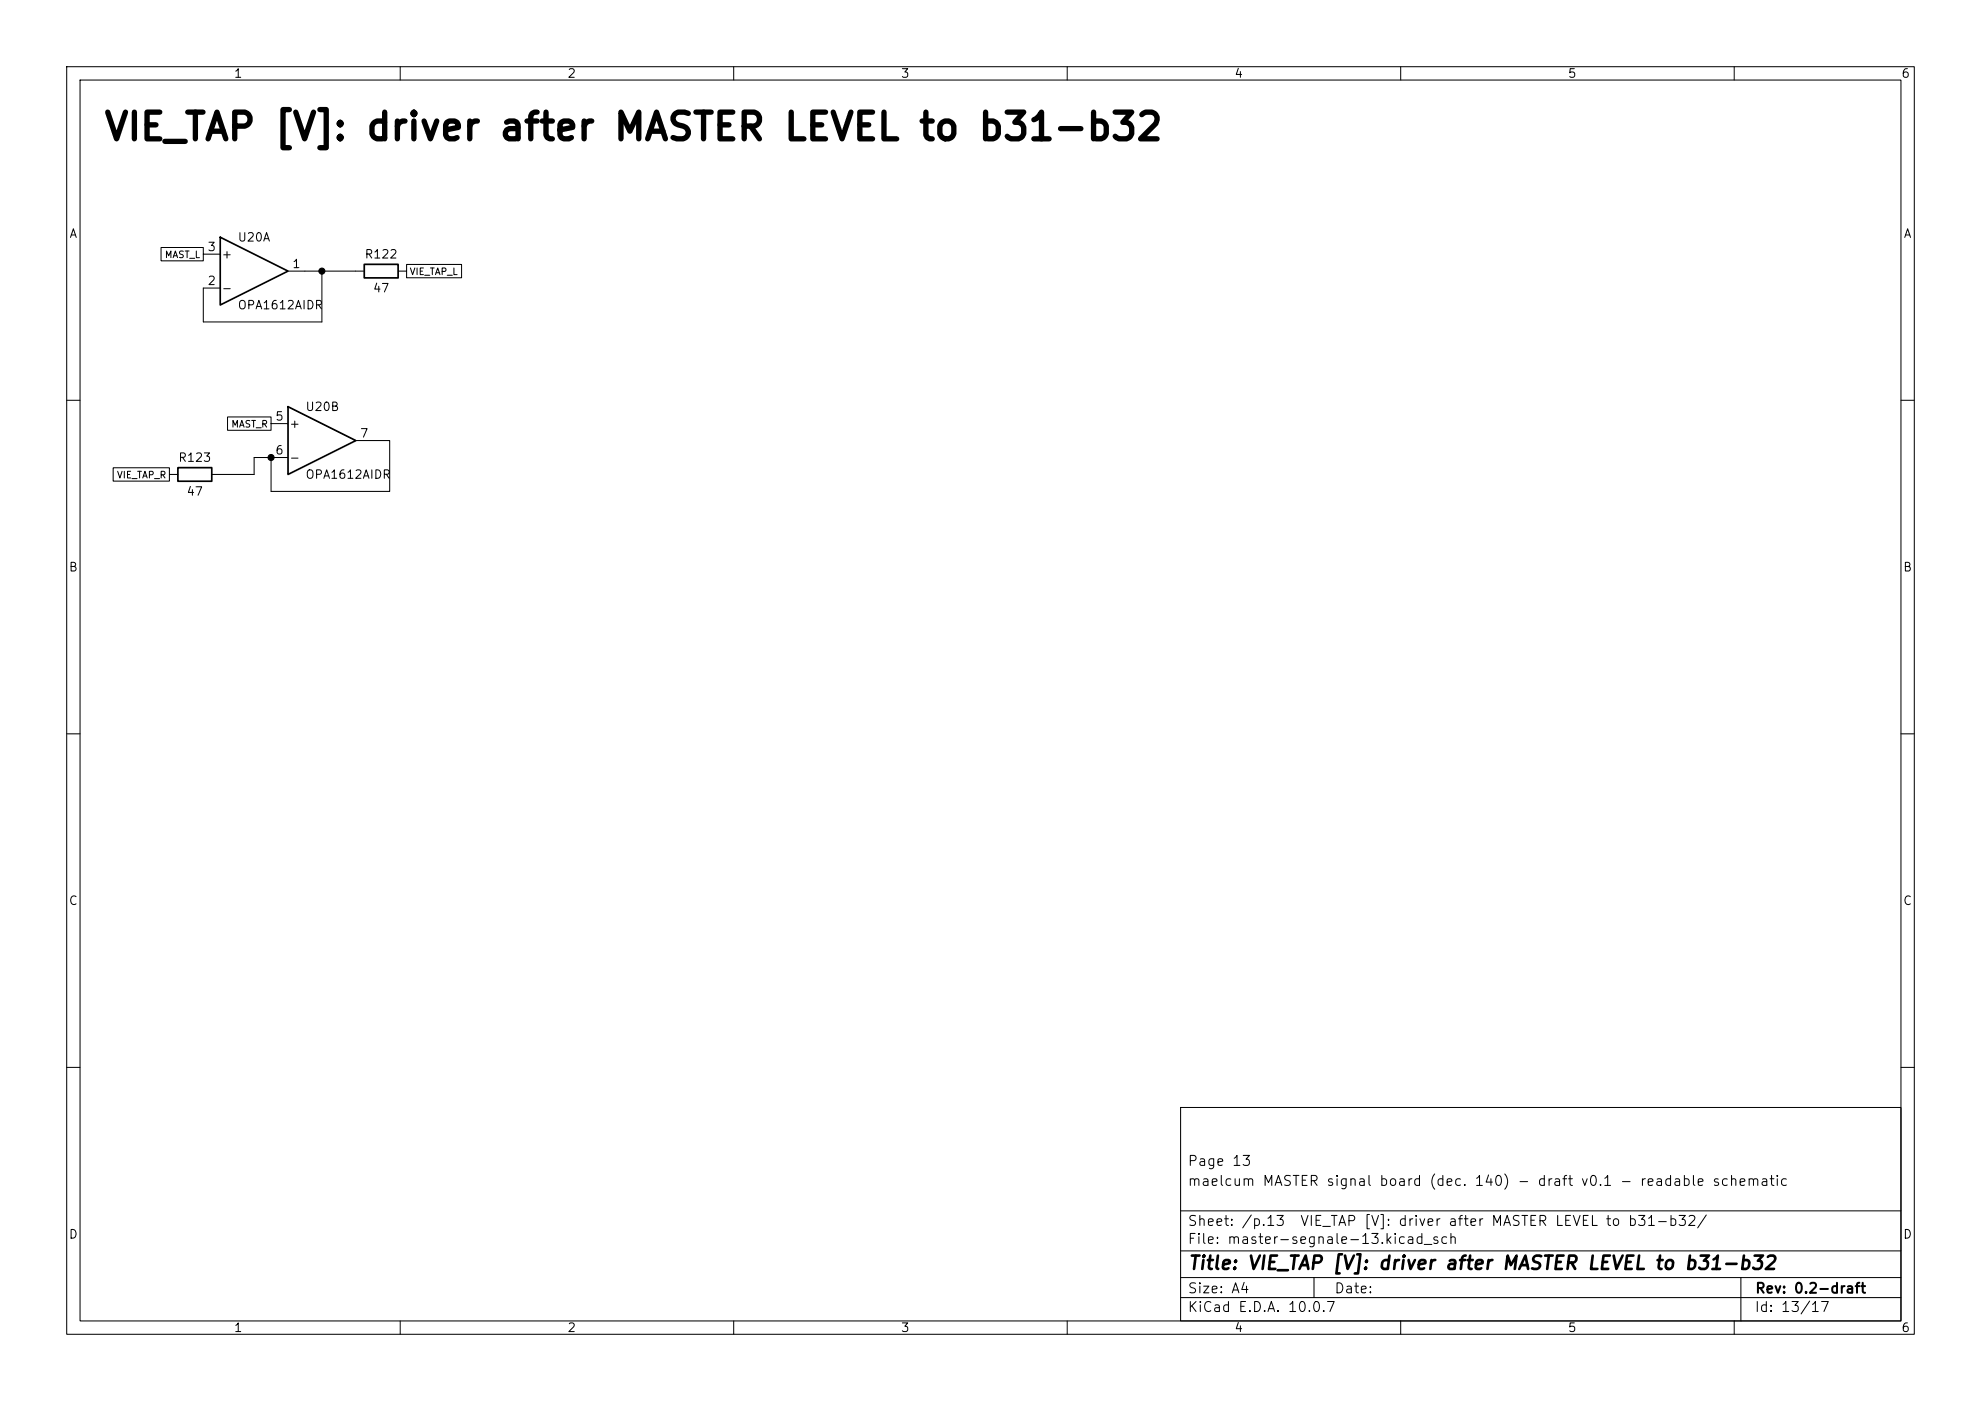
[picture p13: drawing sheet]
(kicad_sch
 (version 20260101)
 (generator "eeschema")
 (generator_version "10.0")
 (paper "A4")
 (title_block
  (title "VIE_TAP [V]: driver after MASTER LEVEL to b31-b32")
  (rev "0.2-draft")
  (comment 1 "maelcum MASTER signal board (dec. 140) - draft v0.1 - readable schematic")
  (comment 2 "Page 13"))
 (lib_symbols
  (symbol
   "Amplifier_Operational:OPA1612AxD"
   (pin_names
    (offset 0.127)) (exclude_from_sim no) (in_bom yes) (on_board yes)
   (in_pos_files yes)
   (duplicate_pin_numbers_are_jumpers no)
   (property
    "Reference"
    "U" (at 0 5.08 0) (show_name no) (do_not_autoplace no) (effects (font (size 1.27 1.27)) (justify left)))
   (property
    "Value"
    "OPA1612AxD" (at 0 -5.08 0) (show_name no) (do_not_autoplace no) (effects (font (size 1.27 1.27)) (justify left)))
   (property
    "Footprint"
    "" (at 0 0 0) (show_name no) (do_not_autoplace no) (hide yes) (effects (font (size 1.27 1.27))))
   (property
    "Datasheet"
    "http://www.ti.com/lit/ds/symlink/opa1612.pdf" (at 0 0 0) (show_name no) (do_not_autoplace no) (hide yes) (effects (font (size 1.27 1.27))))
   (property
    "Description"
    "Dual SoundPlus High Performance, Bipolar-Input Audio Operational Amplifiers, SOIC-8" (at 0 0 0) (show_name no) (do_not_autoplace no) (hide yes) (effects (font (size 1.27 1.27))))
   (property
    "ki_locked"
    "" (at 0 0 0) (show_name no) (do_not_autoplace no) (effects (font (size 1.27 1.27))))
   (property
    "ki_keywords"
    "dual opamp" (at 0 0 0) (show_name no) (do_not_autoplace no) (hide yes) (effects (font (size 1.27 1.27))))
   (property
    "ki_fp_filters"
    "SOIC*3.9x4.9mm*P1.27mm* DIP*W7.62mm* TO*99* OnSemi*Micro8* TSSOP*3x3mm*P0.65mm* TSSOP*4.4x3mm*P0.65mm* MSOP*3x3mm*P0.65mm* SSOP*3.9x4.9mm*P0.635mm* LFCSP*2x2mm*P0.5mm* *SIP* SOIC*5.3x6.2mm*P1.27mm*" (at 0 0 0) (show_name no) (do_not_autoplace no) (hide yes) (effects (font (size 1.27 1.27))))
   (symbol
    "OPA1612AxD_1_1"
    (polyline (pts (xy -5.08 5.08) (xy 5.08 0) (xy -5.08 -5.08) (xy -5.08 5.08)) (stroke (width 0.254) (type default)) (fill (type background)))
    (pin
    output
    line (at 7.62 0 180) (length 2.54) (name
    "" (effects (font (size 1.27 1.27)))) (number
    "1" (effects (font (size 1.27 1.27)))))
    (pin
    input
    line (at -7.62 -2.54 0) (length 2.54) (name
    "-" (effects (font (size 1.27 1.27)))) (number
    "2" (effects (font (size 1.27 1.27)))))
    (pin
    input
    line (at -7.62 2.54 0) (length 2.54) (name
    "+" (effects (font (size 1.27 1.27)))) (number
    "3" (effects (font (size 1.27 1.27))))))
   (symbol
    "OPA1612AxD_2_1"
    (polyline (pts (xy -5.08 5.08) (xy 5.08 0) (xy -5.08 -5.08) (xy -5.08 5.08)) (stroke (width 0.254) (type default)) (fill (type background)))
    (pin
    input
    line (at -7.62 2.54 0) (length 2.54) (name
    "+" (effects (font (size 1.27 1.27)))) (number
    "5" (effects (font (size 1.27 1.27)))))
    (pin
    input
    line (at -7.62 -2.54 0) (length 2.54) (name
    "-" (effects (font (size 1.27 1.27)))) (number
    "6" (effects (font (size 1.27 1.27)))))
    (pin
    output
    line (at 7.62 0 180) (length 2.54) (name
    "" (effects (font (size 1.27 1.27)))) (number
    "7" (effects (font (size 1.27 1.27))))))
   (symbol
    "OPA1612AxD_3_1"
    (pin
    power_in
    line (at -2.54 -7.62 90) (length 3.81) (name
    "V-" (effects (font (size 1.27 1.27)))) (number
    "4" (effects (font (size 1.27 1.27)))))
    (pin
    power_in
    line (at -2.54 7.62 270) (length 3.81) (name
    "V+" (effects (font (size 1.27 1.27)))) (number
    "8" (effects (font (size 1.27 1.27))))))
   (embedded_fonts no))
  (symbol
   "Device:R"
   (pin_numbers (hide yes))
   (pin_names
    (offset 0)) (exclude_from_sim no) (in_bom yes) (on_board yes)
   (in_pos_files yes)
   (duplicate_pin_numbers_are_jumpers no)
   (property
    "Reference"
    "R" (at 2.032 0 90) (show_name no) (do_not_autoplace no) (effects (font (size 1.27 1.27))))
   (property
    "Value"
    "R" (at 0 0 90) (show_name no) (do_not_autoplace no) (effects (font (size 1.27 1.27))))
   (property
    "Footprint"
    "" (at -1.778 0 90) (show_name no) (do_not_autoplace no) (hide yes) (effects (font (size 1.27 1.27))))
   (property
    "Datasheet"
    "" (at 0 0 0) (show_name no) (do_not_autoplace no) (hide yes) (effects (font (size 1.27 1.27))))
   (property
    "Description"
    "Resistor" (at 0 0 0) (show_name no) (do_not_autoplace no) (hide yes) (effects (font (size 1.27 1.27))))
   (property
    "ki_keywords"
    "R res resistor" (at 0 0 0) (show_name no) (do_not_autoplace no) (hide yes) (effects (font (size 1.27 1.27))))
   (property
    "ki_fp_filters"
    "R_*" (at 0 0 0) (show_name no) (do_not_autoplace no) (hide yes) (effects (font (size 1.27 1.27))))
   (symbol
    "R_0_1"
    (rectangle (start -1.016 -2.54) (end 1.016 2.54) (stroke (width 0.254) (type default)) (fill (type none))))
   (symbol
    "R_1_1"
    (pin
    passive
    line (at 0 3.81 270) (length 1.27) (name
    "" (effects (font (size 1.27 1.27)))) (number
    "1" (effects (font (size 1.27 1.27)))))
    (pin
    passive
    line (at 0 -3.81 90) (length 1.27) (name
    "" (effects (font (size 1.27 1.27)))) (number
    "2" (effects (font (size 1.27 1.27))))))
   (embedded_fonts no)))
 (text
  "VIE_TAP [V]: driver after MASTER LEVEL to b31-b32"
  (exclude_from_sim no)
  (at 15.24 21.59 0)
  (effects (font (size 4 4)
    (bold yes)) (justify left bottom)))
 (symbol
  (lib_id "Amplifier_Operational:OPA1612AxD")
  (at 38.1 40.64 0)
  (unit 1)
  (body_style 1)
  (exclude_from_sim no)
  (in_bom yes)
  (on_board yes)
  (dnp no)
  (property
   "Reference"
   "U20" (at 35.56 35.56 0) (effects (font (size 1.27 1.27)) (justify left)))
  (property
   "Value"
   "OPA1612AIDR" (at 35.56 45.72 0) (effects (font (size 1.27 1.27)) (justify left)))
  (property
   "Footprint"
   "Package_SO:SOIC-8_3.9x4.9mm_P1.27mm" (at 38.1 40.64 0) (effects (font (size 1.27 1.27)) (justify left) (hide yes)))
  (property
   "Datasheet"
   "" (at 38.1 40.64 0) (effects (font (size 1.27 1.27)) (justify left) (hide yes)))
  (pin
   "1")
  (pin
   "2")
  (pin
   "3")
  (instances (project
    "master-segnale" (path
    "/1b16d02c-bb7a-5f62-bcdf-15134ce14abd/f232cbe3-8502-5989-b3df-78a2e0888c81" (reference "U20") (unit 1)))))
 (wire
  (pts (xy 45.72 40.64) (xy 48.26 40.64))
  (stroke (width 0) (type default)))
 (symbol
  (lib_id "Device:R")
  (at 57.15 40.64 90)
  (unit 1)
  (body_style 1)
  (exclude_from_sim no)
  (in_bom yes)
  (on_board yes)
  (dnp no)
  (property
   "Reference"
   "R122" (at 57.15 38.1 90) (effects (font (size 1.27 1.27))))
  (property
   "Value"
   "47" (at 57.15 43.18 90) (effects (font (size 1.27 1.27))))
  (property
   "Footprint"
   "Resistor_SMD:R_0805_2012Metric" (at 57.15 40.64 0) (effects (font (size 1.27 1.27)) (justify left) (hide yes)))
  (property
   "Datasheet"
   "" (at 57.15 40.64 0) (effects (font (size 1.27 1.27)) (justify left) (hide yes)))
  (pin
   "1")
  (pin
   "2")
  (instances (project
    "master-segnale" (path
    "/1b16d02c-bb7a-5f62-bcdf-15134ce14abd/f232cbe3-8502-5989-b3df-78a2e0888c81" (reference "R122") (unit 1)))))
 (wire
  (pts (xy 48.26 40.64) (xy 53.34 40.64))
  (stroke (width 0) (type default)))
 (symbol
  (lib_id "Amplifier_Operational:OPA1612AxD")
  (at 48.26 66.04 0)
  (unit 2)
  (body_style 1)
  (exclude_from_sim no)
  (in_bom yes)
  (on_board yes)
  (dnp no)
  (property
   "Reference"
   "U20" (at 45.72 60.96 0) (effects (font (size 1.27 1.27)) (justify left)))
  (property
   "Value"
   "OPA1612AIDR" (at 45.72 71.12 0) (effects (font (size 1.27 1.27)) (justify left)))
  (property
   "Footprint"
   "Package_SO:SOIC-8_3.9x4.9mm_P1.27mm" (at 48.26 66.04 0) (effects (font (size 1.27 1.27)) (justify left) (hide yes)))
  (property
   "Datasheet"
   "" (at 48.26 66.04 0) (effects (font (size 1.27 1.27)) (justify left) (hide yes)))
  (pin
   "5")
  (pin
   "6")
  (pin
   "7")
  (instances (project
    "master-segnale" (path
    "/1b16d02c-bb7a-5f62-bcdf-15134ce14abd/f232cbe3-8502-5989-b3df-78a2e0888c81" (reference "U20") (unit 2)))))
 (wire
  (pts (xy 40.64 68.58) (xy 38.1 68.58))
  (stroke (width 0) (type default)))
 (wire
  (pts (xy 38.1 68.58) (xy 38.1 71.12))
  (stroke (width 0) (type default)))
 (symbol
  (lib_id "Device:R")
  (at 29.21 71.12 270)
  (unit 1)
  (body_style 1)
  (exclude_from_sim no)
  (in_bom yes)
  (on_board yes)
  (dnp no)
  (property
   "Reference"
   "R123" (at 29.21 68.58 90) (effects (font (size 1.27 1.27))))
  (property
   "Value"
   "47" (at 29.21 73.66 90) (effects (font (size 1.27 1.27))))
  (property
   "Footprint"
   "Resistor_SMD:R_0805_2012Metric" (at 29.21 71.12 0) (effects (font (size 1.27 1.27)) (justify left) (hide yes)))
  (property
   "Datasheet"
   "" (at 29.21 71.12 0) (effects (font (size 1.27 1.27)) (justify left) (hide yes)))
  (pin
   "1")
  (pin
   "2")
  (instances (project
    "master-segnale" (path
    "/1b16d02c-bb7a-5f62-bcdf-15134ce14abd/f232cbe3-8502-5989-b3df-78a2e0888c81" (reference "R123") (unit 1)))))
 (wire
  (pts (xy 38.1 71.12) (xy 33.02 71.12))
  (stroke (width 0) (type default)))
 (wire
  (pts (xy 48.26 40.64) (xy 48.26 48.26))
  (stroke (width 0) (type default)))
 (wire
  (pts (xy 48.26 48.26) (xy 30.48 48.26))
  (stroke (width 0) (type default)))
 (wire
  (pts (xy 30.48 48.26) (xy 30.48 43.18))
  (stroke (width 0) (type default)))
 (wire
  (pts (xy 40.64 68.58) (xy 40.64 73.66))
  (stroke (width 0) (type default)))
 (wire
  (pts (xy 40.64 73.66) (xy 58.42 73.66))
  (stroke (width 0) (type default)))
 (wire
  (pts (xy 58.42 73.66) (xy 58.42 66.04))
  (stroke (width 0) (type default)))
 (wire
  (pts (xy 58.42 66.04) (xy 55.88 66.04))
  (stroke (width 0) (type default)))
 (junction
  (at 48.26 40.64)
  (diameter 0)
  (color 0 0 0 0))
 (junction
  (at 40.64 68.58)
  (diameter 0)
  (color 0 0 0 0))
 (global_label
  "VIE_TAP_L"
  (shape passive)
  (at 60.96 40.64 0)
  (fields_autoplaced yes)
  (effects (font (size 1 1)) (justify left)))
 (global_label
  "MAST_L"
  (shape passive)
  (at 30.48 38.1 180)
  (fields_autoplaced yes)
  (effects (font (size 1 1)) (justify right)))
 (global_label
  "MAST_R"
  (shape passive)
  (at 40.64 63.5 180)
  (fields_autoplaced yes)
  (effects (font (size 1 1)) (justify right)))
 (global_label
  "VIE_TAP_R"
  (shape passive)
  (at 25.4 71.12 180)
  (fields_autoplaced yes)
  (effects (font (size 1 1)) (justify right))))
